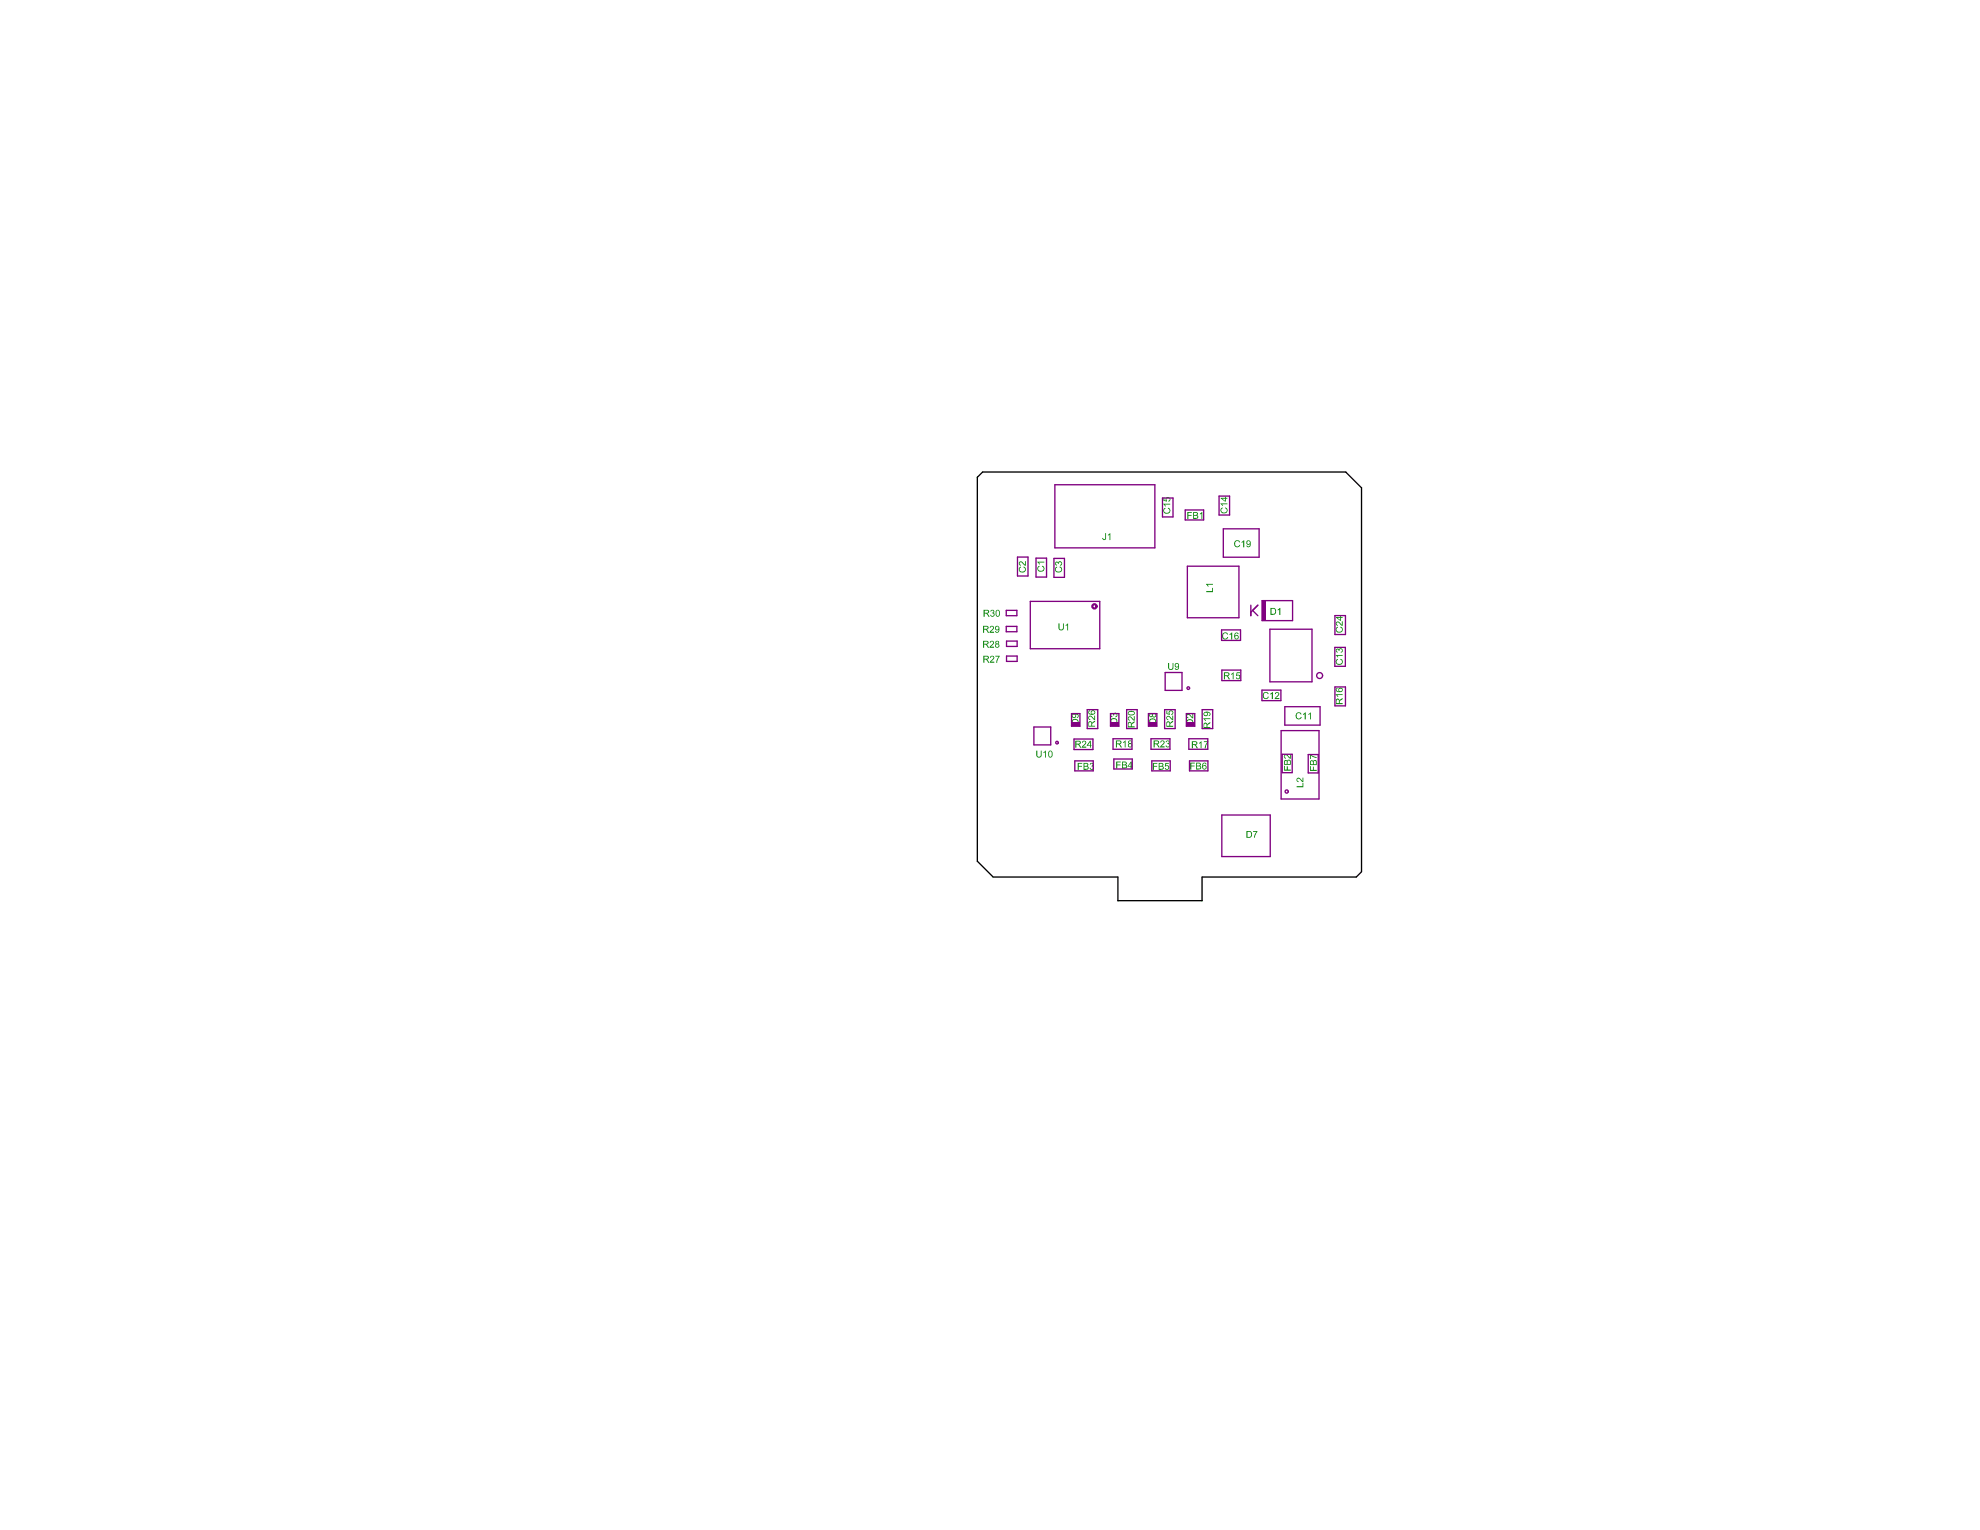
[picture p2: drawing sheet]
<svg xmlns="http://www.w3.org/2000/svg" width="279mm" height="216mm" viewBox="0 0 279 216" stroke-linecap="round" stroke-linejoin="round" font-family="sans-serif">
<path d="M137.9 67.3l.8-.7h51.2l2.2 2.2v54.2l-.7 .8h-21.8v3.3h-11.9v-3.3h-17.6l-2.2-2.3z" fill="none" stroke="#000" stroke-width=".19"/>
<g fill="#008000">
<path d="M188.5 98h1v.1h-.8l.2 .2h-.2z"/>
<path d="M188.5 88.6l.3-.2v.2a.34 .34 0 0 0-.1 .5 .34 .34 0 0 0 .6-.1 .29 .29 0 0 0-.2-.5l.1-.1a.45 .45 0 0 1 .2 .6 .45 .45 0 0 1-.6 .3 .44 .44 0 0 1-.3-.7z"/>
<path d="M188.5 87.8l.4-.1 .4 .5v-.5h.2v.6l-.3-.1a.34 .34 0 0 0-.6-.3v.2l.2 .1-.1 .1a.37 .37 0 0 1-.2-.5z"/>
<path d="M169.8 101.4h1v.1h-.8l.2 .2h-.1z"/>
<path d="M167.4 100.9l.4-.1 .5 .4v-.5h.1v.7l-.3-.2a.34 .34 0 0 0-.6-.2v.2h.2l-.1 .2a.37 .37 0 0 1-.2-.5z"/>
<path d="M156.7 100.8l.2-.2 .2 .2a.3 .3 0 0 1 .5 0 .3 .3 0 0 1-.2 .4v-.1a.19 .19 0 0 0 .2-.2 .19 .19 0 0 0-.3-.2 .19 .19 0 0 0-.1 .3l-.1-.1a.15 .15 0 0 0-.1-.1 .15 .15 0 0 0-.2 .1 .15 .15 0 0 0 .2 .2l-.1 .1a.3 .3 0 0 1-.2-.4z"/>
<path d="M188.6 93.1l.1-.1 .1 .1a.34 .34 0 0 0-.1 .5 .34 .34 0 0 0 .5 0 .28 .28 0 0 0 .2-.3 .28 .28 0 0 0-.3-.2l.1-.1a.47 .47 0 0 1 .2 .6 .47 .47 0 0 1-.6 .2 .47 .47 0 0 1-.3-.5z"/>
<path d="M188.5 92.4h1v.1h-.8l.2 .3h-.2z"/>
<path d="M188.5 91.6a.23 .23 0 0 1 .2-.1 .23 .23 0 0 1 .2 .2 .3 .3 0 0 1 .6 0 .3 .3 0 0 1-.3 .4v-.1a.18 .18 0 0 0 .2-.2 .18 .18 0 0 0-.3-.2 .18 .18 0 0 0-.1 .3h-.1a.16 .16 0 0 0-.1-.2 .16 .16 0 0 0-.2 .1 .16 .16 0 0 0 .2 .2l-.1 .1a.3 .3 0 0 1-.2-.5z"/>
<path d="M184.9 108.1h.1v.5h.3v-.4h.1v.4h.4v.2h-.9z"/>
<path d="M184.9 106.5l.5 .3h.4v.1l-.5-.1-.3-.2v.5h-.1z"/>
<path d="M181.2 108.1h.1v.5h.3v-.5h.1v.5h.4v.2h-.9z"/>
<path d="M181.2 106.5a.61 .61 0 0 1 .8 .4v-.4h.1v.6l-.3-.2a.32 .32 0 0 0-.2-.3 .32 .32 0 0 0-.3 .1l.2 .4a.31 .31 0 0 1-.3-.2 .31 .31 0 0 1 0-.4z"/>
<path d="M172.3 71.7l.2-.1v.1a.35 .35 0 0 0 0 .6 .35 .35 0 0 0 .5-.1 .28 .28 0 0 0 .1-.3 .28 .28 0 0 0-.2-.2v-.1h.1a.47 .47 0 0 1 .1 .8 .47 .47 0 0 1-.8-.1 .46 .46 0 0 1 0-.6z"/>
<path d="M172.2 71h1v.2h-.8l.2 .2h-.1z"/>
<path d="M170.2 83.4h.9v-.4h.1v.6h-1z"/>
<path d="M170.2 82.4h1v.1h-.8l.2 .2-.2 .1z"/>
<path d="M164.2 71.8l.2-.2v.2a.34 .34 0 0 0 0 .5 .34 .34 0 0 0 .5 0 .29 .29 0 0 0-.1-.5v-.2a.45 .45 0 0 1 .3 .6 .45 .45 0 0 1-.6 .3 .44 .44 0 0 1-.3-.7z"/>
<path d="M164.1 71.1h1v.1h-.7l.1 .2-.1 .1z"/>
<path d="M164.2 70.2h.1v.4h.3a.32 .32 0 0 1 .1-.4 .32 .32 0 0 1 .4 .2 .32 .32 0 0 1-.2 .4v-.1a.21 .21 0 0 0 .1-.3 .21 .21 0 0 0-.3-.1 .21 .21 0 0 0-.1 .3l.1 .2-.5-.1z"/>
<path d="M148.9 80.1l.3-.2v.2a.34 .34 0 0 0-.1 .5 .34 .34 0 0 0 .6-.1 .29 .29 0 0 0-.2-.4v-.2a.45 .45 0 0 1 .3 .6 .45 .45 0 0 1-.6 .3 .44 .44 0 0 1-.3-.7z"/>
<path d="M148.9 79.4l.2-.2 .2 .2a.3 .3 0 0 1 .5 0 .3 .3 0 0 1-.2 .4v-.1a.19 .19 0 0 0 .2-.2 .19 .19 0 0 0-.3-.2 .19 .19 0 0 0-.1 .3h-.1a.15 .15 0 0 0-.1-.2 .15 .15 0 0 0-.2 .1 .15 .15 0 0 0 .2 .2l-.1 .1a.3 .3 0 0 1-.2-.4z"/>
<path d="M183 100.6l.5-.1 .2 .2-.2 .1a.32 .32 0 0 0-.4-.1 .32 .32 0 0 0-.1 .4 .29 .29 0 0 0 .2 .3 .29 .29 0 0 0 .3-.2h.2a.44 .44 0 0 1-.7 .3 .44 .44 0 0 1-.1-.7z"/>
<path d="M183.9 100.8l.4-.3v1h-.2v-.7l-.1 .1z"/>
<path d="M184.6 100.8l.4-.3v1h-.1v-.7l-.2 .1z"/>
<path d="M174.3 76.4l.1-.2h.4l.2 .2-.1 .2a.32 .32 0 0 0-.5-.2 .32 .32 0 0 0-.1 .5 .29 .29 0 0 0 .3 .2 .29 .29 0 0 0 .3-.2h.1a.46 .46 0 0 1-.7 .2 .46 .46 0 0 1 0-.7z"/>
<path d="M175.2 76.5l.4-.3v1h-.2v-.7l-.1 .1z"/>
<path d="M146.2 105.9h.2v.6a.25 .25 0 0 0 .2 .3 .25 .25 0 0 0 .3-.3v-.6h.1v.6a.38 .38 0 0 1-.4 .4 .38 .38 0 0 1-.4-.4z"/>
<path d="M147.2 106.1l.4-.2v1h-.1v-.8l-.2 .2z"/>
<path d="M149.4 88h.1v.5a.25 .25 0 0 0 .3 .3 .25 .25 0 0 0 .2-.3v-.5h.1v.5a.38 .38 0 0 1-.4 .5 .38 .38 0 0 1-.3-.5z"/>
<path d="M150.4 88.2l.3-.2v1h-.1v-.8l-.1 .1z"/>
<path d="M139.7 90.5a.31 .31 0 0 1 .5 .1 .31 .31 0 0 1-.2 .4l-.2 .3h.5v.1h-.7l.3-.3a.32 .32 0 0 0 .2-.3 .32 .32 0 0 0-.1-.3l-.2 .1v.1h-.1z"/>
<path d="M139.7 88.4a.31 .31 0 0 1 .5 .1 .31 .31 0 0 1-.2 .4l-.2 .2h.5v.2h-.7l.3-.3a.32 .32 0 0 0 .2-.3 .32 .32 0 0 0-.1-.3l-.2 .1v.1h-.1z"/>
<path d="M183 110.9h.8v-.4h.1v.6h-.9z"/>
<path d="M183 109.8h.1a.57 .57 0 0 1 .6 .4h.1v-.5h.1v.7l-.2-.1-.2-.2a.22 .22 0 0 0-.3-.2 .22 .22 0 0 0-.1 .3h.1v.2a.4 .4 0 0 1-.2-.6z"/>
<path d="M173.7 95.1l.4-.2v1h-.1v-.8l-.2 .1z"/>
<path d="M174.5 94.9h.5v.1h-.4v.3a.31 .31 0 0 1 .4 0 .31 .31 0 0 1-.1 .4 .29 .29 0 0 1-.3 .2 .29 .29 0 0 1-.2-.3h.1a.2 .2 0 0 0 .3 .1 .2 .2 0 0 0 0-.4 .2 .2 0 0 0-.3 .1h-.1z"/>
<path d="M172.6 89.4l.1-.1h.4l.2 .1-.1 .2a.32 .32 0 0 0-.5-.2 .32 .32 0 0 0-.1 .5 .29 .29 0 0 0 .3 .2 .29 .29 0 0 0 .3-.2h.1a.46 .46 0 0 1-.7 .2 .46 .46 0 0 1 0-.7z"/>
<path d="M173.5 89.5l.4-.2v.9h-.2v-.7l-.1 .1z"/>
<path d="M162.7 107.7h.6v.1h-.5v.3h.5v.1h-.5v.4h-.1z"/>
<path d="M164.4 107.7h.5v.1h-.3l-.1 .2a.33 .33 0 0 1 .5 .2 .33 .33 0 0 1-.3 .5 .33 .33 0 0 1-.4-.3h.2a.2 .2 0 0 0 .3 0 .2 .2 0 0 0 0-.3 .2 .2 0 0 0-.3 .1l-.1-.1z"/>
<path d="M163.8 104.6a.33 .33 0 0 1 .5 0 .33 .33 0 0 1-.2 .5l-.2 .2h.4v.2h-.6l.2-.4a.32 .32 0 0 0 .3-.2 .32 .32 0 0 0-.1-.3l-.3 .1v.1h-.1z"/>
<path d="M164.6 104.6a.27 .27 0 0 1 .4-.1 .27 .27 0 0 1-.1 .4 .3 .3 0 0 1 0 .6 .3 .3 0 0 1-.4-.3h.1a.19 .19 0 0 0 .2 .1 .19 .19 0 0 0 .2-.2 .19 .19 0 0 0-.3-.1v-.1a.17 .17 0 0 0 .2-.1 .17 .17 0 0 0-.1-.2 .17 .17 0 0 0-.2 .2l-.1-.1z"/>
<path d="M159.2 101.2a.59 .59 0 0 1 .8 .3v-.4h.1v.6l-.3-.2a.34 .34 0 0 0-.6-.2v.2l.2 .1v.1a.35 .35 0 0 1-.2-.5z"/>
<path d="M164.6 101.1h.1a.59 .59 0 0 1 .7 .4v-.5h.1v.6l-.3-.1a.34 .34 0 0 0-.5-.3v.2l.2 .1-.1 .1a.35 .35 0 0 1-.2-.5z"/>
<path d="M164.6 100.3h.1v.4h.3a.32 .32 0 0 1 .1-.4 .32 .32 0 0 1 .5 .2 .32 .32 0 0 1-.3 .4v-.1a.21 .21 0 0 0 .1-.3 .21 .21 0 0 0-.3-.1 .21 .21 0 0 0 0 .3v.2l-.5-.1z"/>
<path d="M153.6 101.1a.55 .55 0 0 1 .8 .3v-.4h.1v.6l-.4-.2a.27 .27 0 0 0-.2-.3 .27 .27 0 0 0-.2 .1l.1 .4a.31 .31 0 0 1-.2-.5z"/>
<path d="M139.7 92.7a.33 .33 0 0 1 .6 0 .33 .33 0 0 1-.3 .5l-.1 .2h.4v.1h-.6l.2-.3a.32 .32 0 0 0 .2-.3 .32 .32 0 0 0-.1-.3l-.2 .1v.1h-.1z"/>
<path d="M140.5 92.5h.6l-.3 .6-.1 .4h-.1v-.3l.3-.5h-.4z"/>
<path d="M139.8 86.2a.27 .27 0 0 1 .4-.1 .27 .27 0 0 1 0 .4 .3 .3 0 0 1 0 .5 .3 .3 0 0 1-.5-.2l.2-.1a.19 .19 0 0 0 .2 .2 .19 .19 0 0 0 .1-.2 .19 .19 0 0 0-.2-.2 .17 .17 0 0 0 .2-.1 .17 .17 0 0 0-.1-.2 .17 .17 0 0 0-.2 0v.1h-.2z"/>
<path d="M146.5 80l.2-.2v.2a.34 .34 0 0 0-.1 .5 .34 .34 0 0 0 .6-.1 .29 .29 0 0 0-.2-.5l.1-.1a.45 .45 0 0 1 .2 .6 .45 .45 0 0 1-.6 .3 .45 .45 0 0 1-.2-.7z"/>
<path d="M146.4 79.3h1v.1h-.8l.2 .2h-.2z"/>
<path d="M143.9 80.1l.1-.2 .1 .2h-.1a.35 .35 0 0 0 .2 .6 .35 .35 0 0 0 .4-.5l-.2-.1 .1-.2 .1 .1a.46 .46 0 0 1 0 .6 .46 .46 0 0 1-.6 .1 .46 .46 0 0 1-.1-.6z"/>
<path d="M143.9 79.3a.69 .69 0 0 1 .7 .4v-.5h.2v.6h-.2l-.3-.2a.23 .23 0 0 0-.2-.3 .23 .23 0 0 0-.2 .3l.2 .1-.1 .1a.36 .36 0 0 1-.1-.5z"/>
<path d="M176.8 117.3h.6l-.3 .6v.3h-.2l.1-.2 .3-.6h-.5z"/>
<path d="M178.3 97.8l.1-.1h.4l.2 .2-.1 .1a.32 .32 0 0 0-.5-.2 .32 .32 0 0 0-.1 .5 .29 .29 0 0 0 .3 .2 .29 .29 0 0 0 .3-.2h.1a.46 .46 0 0 1-.7 .2 .46 .46 0 0 1 0-.7z"/>
<path d="M179.2 97.9l.4-.2v.9h-.1v-.7l-.2 .1z"/>
<path d="M179.9 97.8a.33 .33 0 0 1 .6 0 .33 .33 0 0 1-.2 .5l-.3 .2h.5v.1h-.6l.1-.3a.45 .45 0 0 0 .3-.5h-.2l-.1 .2z"/>
<path d="M164.8 93.6h.2v.5a.25 .25 0 0 0 .2 .3 .25 .25 0 0 0 .3-.3v-.5h.1v.5a.38 .38 0 0 1-.4 .4 .38 .38 0 0 1-.4-.4z"/>
<path d="M156 75.2h.1v.7a.27 .27 0 0 1-.3 .3 .27 .27 0 0 1-.3-.3h.2a.15 .15 0 0 0 .1 .2 .15 .15 0 0 0 .2-.2z"/>
<path d="M156.3 75.5l.4-.3v1h-.1v-.7l-.2 .1z"/>
<path d="M167.5 72.3h.7v.1h-.5v.3h.4v.1h-.4v.4h-.2z"/>
<path d="M169.3 72.5l.4-.2v.9h-.2v-.7l-.1 .1z"/>
<path d="M168 107.6h.6v.1h-.5v.3h.5v.1h-.5v.5h-.1z"/>
<path d="M157.5 107.5h.6v.1h-.4v.3h.4v.1h-.4v.4h-.2z"/>
<path d="M152.1 107.7h.6v.1h-.5v.3h.5v.1h-.5v.4h-.1z"/>
<path d="M153.8 107.7a.27 .27 0 0 1 .4 0 .27 .27 0 0 1 0 .4 .3 .3 0 0 1 0 .5 .3 .3 0 0 1-.4-.2l.1-.1a.19 .19 0 0 0 .2 .2 .19 .19 0 0 0 .2-.2 .19 .19 0 0 0-.3-.2 .16 .16 0 0 0 .2-.1 .16 .16 0 0 0-.1-.2 .16 .16 0 0 0-.2 .1h-.1z"/>
<path d="M169.2 104.8l.3-.2v1h-.1v-.8l-.1 .1z"/>
<path d="M169.9 104.6h.6l-.3 .5-.1 .5h-.1v-.3l.3-.6h-.4z"/>
<path d="M158.5 104.7l.3-.2v1h-.1v-.8l-.1 .1z"/>
<path d="M152.8 104.6a.31 .31 0 0 1 .4 .1 .31 .31 0 0 1-.1 .4l-.3 .3h.5v.1h-.7l.3-.3a.32 .32 0 0 0 .2-.3 .32 .32 0 0 0-.1-.3l-.2 .1v.1h-.1z"/>
<path d="M180.3 86l.4-.2v1h-.2v-.8l-.1 .1z"/>
<path d="M188.5 98.7a.29 .29 0 0 1 .3-.1 .29 .29 0 0 1 .2 .2l.5-.3v.1l-.5 .3v.3h.5v.2h-1zM188.6 98.8v.4h.3v-.4z"/>
<path d="M188.6 97.1h.1v.1a.22 .22 0 0 0 0 .3 .22 .22 0 0 0 .3 .1 .31 .31 0 0 1 0-.5 .31 .31 0 0 1 .5 .1 .31 .31 0 0 1-.2 .4l-.4 .1a.34 .34 0 0 1-.3-.2 .34 .34 0 0 1 0-.4zM189 97.3a.21 .21 0 0 0 .4 0 .21 .21 0 0 0-.4 0z"/>
<path d="M188.5 87.1h.6v-.2h.1v.2h.3v.1h-.3v.4h-.1zM188.7 87.2l.4 .3v-.3z"/>
<path d="M169.8 102.1a.29 .29 0 0 1 .3-.1 .29 .29 0 0 1 .3 .2l.4-.3v.1l-.4 .3v.3h.4v.2h-1zM170 102.2l-.1 .4h.4l-.1-.4z"/>
<path d="M169.8 100.6l.4-.2 .2 .1a.31 .31 0 0 1 .4 .2 .31 .31 0 0 1-.2 .4v-.2a.22 .22 0 0 0 .1-.3 .22 .22 0 0 0-.4 0 .3 .3 0 0 1-.1 .5 .32 .32 0 0 1-.4-.5zM169.9 100.8a.2 .2 0 0 0 .4 0 .2 .2 0 0 0-.4 0z"/>
<path d="M167.5 101.7l.2-.2h.3a.39 .39 0 0 1 .4 .4v.4h-1zM167.5 101.8v.4h.8v-.2a.38 .38 0 0 0-.3-.4 .38 .38 0 0 0-.5 .2z"/>
<path d="M156.8 101.5l.1-.1h.4a.39 .39 0 0 1 .4 .4v.4h-1zM156.8 101.6v.4h.7v-.2a.38 .38 0 0 0-.2-.4 .38 .38 0 0 0-.5 .2z"/>
<path d="M151.3 101.6l.2-.1h.3a.39 .39 0 0 1 .4 .4v.4h-1zM151.4 101.7v.4h.7v-.2a.37 .37 0 0 0-.3-.3 .37 .37 0 0 0-.4 .1z"/>
<path d="M151.3 100.8l.2-.1h.4a.3 .3 0 0 1 .3 .3 .3 .3 0 0 1-.2 .3v-.1a.18 .18 0 0 0 .1-.3 .18 .18 0 0 0-.3-.1h-.1a.31 .31 0 0 1 .1 .4 .31 .31 0 0 1-.5 .1 .31 .31 0 0 1 0-.5zM151.3 101a.25 .25 0 0 0 .5 0 .25 .25 0 0 0-.5 0z"/>
<path d="M184.9 107.3h.3l.1 .1a.28 .28 0 0 1 .3-.2 .28 .28 0 0 1 .2 .4v.4h-.9zM185 107.5v.3h.3v-.2a.18 .18 0 0 0-.1-.2 .18 .18 0 0 0-.2 .1zM185.4 107.4v.4h.3v-.2a.17 .17 0 0 0-.1-.2 .17 .17 0 0 0-.2 0z"/>
<path d="M181.2 107.4a.28 .28 0 0 1 .5 0 .26 .26 0 0 1 .3-.2 .26 .26 0 0 1 .1 .3v.4h-.9zM181.3 107.4v.4h.3v-.4h-.1zM181.7 107.4v.4h.3v-.4z"/>
<path d="M172.3 70.3h.6v-.2h.1v.2h.2v.1h-.2v.4h-.1zM172.4 70.4l.5 .3v-.3z"/>
<path d="M175.9 76.4a.38 .38 0 0 1 .5 0 .38 .38 0 0 1 .1 .5 .31 .31 0 0 1-.3 .3 .31 .31 0 0 1-.3-.2h.1a.22 .22 0 0 0 .3 .1 .22 .22 0 0 0 .1-.4 .3 .3 0 0 1-.5 .1 .3 .3 0 0 1 0-.4zM176 76.6a.21 .21 0 0 0 .4 0 .21 .21 0 0 0-.4 0z"/>
<path d="M148 106a.44 .44 0 0 1 .5 .1 .44 .44 0 0 1 0 .5 .34 .34 0 0 1-.4 .2 .34 .34 0 0 1-.2-.5zM148.1 106.1l-.1 .2a.29 .29 0 0 0 0 .3 .29 .29 0 0 0 .4 .1v-.4a.22 .22 0 0 0 0-.2 .22 .22 0 0 0-.3 0z"/>
<path d="M138.7 90.4h.4a.27 .27 0 0 1 .4 .2 .27 .27 0 0 1-.3 .4l.4 .4h-.2l-.3-.4h-.2v.4h-.2zM138.9 90.5v.3h.2a.16 .16 0 0 0 .3-.1 .16 .16 0 0 0-.2-.2z"/>
<path d="M140.5 90.5a.26 .26 0 0 1 .4 0 .26 .26 0 0 1 0 .4 .3 .3 0 0 1 0 .4 .3 .3 0 0 1-.5 0 .3 .3 0 0 1 .2-.5h-.1zM140.6 90.7a.15 .15 0 0 0 .3 0 .15 .15 0 0 0-.3 0zM140.5 91.1a.2 .2 0 0 0 .4 0 .2 .2 0 0 0-.4 0z"/>
<path d="M138.7 88.3h.4a.27 .27 0 0 1 .4 .2 .27 .27 0 0 1-.3 .3l.4 .5h-.2l-.3-.5h-.2v.5h-.2zM138.9 88.4v.3h.2a.16 .16 0 0 0 .3-.1 .16 .16 0 0 0-.2-.2z"/>
<path d="M140.4 88.5a.37 .37 0 0 1 .5-.1 .37 .37 0 0 1 .1 .5 .32 .32 0 0 1-.2 .4 .32 .32 0 0 1-.4-.2l.1-.1a.22 .22 0 0 0 .3 .1 .22 .22 0 0 0 .1-.3 .3 .3 0 0 1-.4 .1 .3 .3 0 0 1-.1-.4zM140.5 88.6a.21 .21 0 0 0 .4 0 .21 .21 0 0 0-.4 0z"/>
<path d="M172.7 94.9h.4a.27 .27 0 0 1 .4 .2 .27 .27 0 0 1-.3 .3l.4 .5h-.2l-.3-.5h-.2v.5h-.2zM172.9 95v.3h.2a.16 .16 0 0 0 .3-.1 .16 .16 0 0 0-.2-.2z"/>
<path d="M174.2 89.4a.31 .31 0 0 1 .3-.1 .31 .31 0 0 1 .3 .2h-.1a.2 .2 0 0 0-.3-.1 .2 .2 0 0 0-.1 .2v.1a.31 .31 0 0 1 .5 .1 .31 .31 0 0 1-.3 .5 .31 .31 0 0 1-.3-.4zM174.3 89.9a.21 .21 0 0 0 .4 0 .21 .21 0 0 0-.4 0z"/>
<path d="M163.5 107.7h.3a.25 .25 0 0 1 .3 .1 .25 .25 0 0 1-.1 .3 .28 .28 0 0 1 .2 .4 .28 .28 0 0 1-.4 .1h-.3zM163.6 107.8v.3h.2a.16 .16 0 0 0 .2-.2 .16 .16 0 0 0-.2-.1zM163.6 108.2v.3h.2a.18 .18 0 0 0 .3-.2 .18 .18 0 0 0-.3-.1z"/>
<path d="M162.8 104.5h.4a.27 .27 0 0 1 .4 .2 .27 .27 0 0 1-.3 .3l.4 .5h-.2l-.4-.5h-.2v.5h-.1zM162.9 104.6v.3h.3a.16 .16 0 0 0 .2-.1 .16 .16 0 0 0-.2-.2z"/>
<path d="M162.2 101.5l.2-.1h.4a.39 .39 0 0 1 .3 .4v.4h-.9zM162.3 101.6v.4h.7v-.1a.37 .37 0 0 0-.2-.4 .37 .37 0 0 0-.5 .1z"/>
<path d="M162.2 100.7l.3-.1 .1 .2a.3 .3 0 0 1 .5-.1 .3 .3 0 0 1 0 .5 .3 .3 0 0 1-.5-.1 .26 .26 0 0 1-.4 0 .26 .26 0 0 1 0-.4zM162.3 100.9a.16 .16 0 0 0 .3 0 .16 .16 0 0 0-.3 0zM162.7 100.9a.2 .2 0 0 0 .3 0 .2 .2 0 0 0-.3 0z"/>
<path d="M159.2 102a.29 .29 0 0 1 .3-.1 .29 .29 0 0 1 .2 .2l.4-.3v.1l-.4 .3v.3h.4v.1h-.9zM159.3 102l-.1 .5h.4l-.1-.5z"/>
<path d="M159.2 100.5l.2-.2h.3a.32 .32 0 0 1 .4 .4 .32 .32 0 0 1-.4 .2h-.1a.34 .34 0 0 1-.3 0 .34 .34 0 0 1-.1-.4zM159.2 100.6a.46 .46 0 0 0 .8 .2 .36 .36 0 0 0-.2-.4 .36 .36 0 0 0-.4 .1z"/>
<path d="M164.6 101.9a.28 .28 0 0 1 .3-.1 .28 .28 0 0 1 .2 .2l.4-.3v.2l-.4 .3v.2h.4v.2h-.9zM164.8 101.9l-.1 .5h.3v-.4z"/>
<path d="M153.6 101.9l.1-.1a.3 .3 0 0 1 .4 .2l.1-.1 .3-.2v.2l-.4 .3v.2h.4v.1h-.9zM153.7 101.9v.5h.3v-.5z"/>
<path d="M153.6 100.3l.2-.1v.1a.23 .23 0 0 0-.1 .3 .23 .23 0 0 0 .3 .2v-.1a.31 .31 0 0 1 .1-.5 .31 .31 0 0 1 .4 .3 .31 .31 0 0 1-.3 .3l-.2 .1a.37 .37 0 0 1-.4-.2 .37 .37 0 0 1 0-.4zM154 100.5a.21 .21 0 0 0 .4 0 .21 .21 0 0 0-.4 0z"/>
<path d="M138.8 92.5h.4a.27 .27 0 0 1 .3 .3 .27 .27 0 0 1-.3 .3l.4 .4h-.2l-.3-.4h-.2v.4h-.1zM138.9 92.7v.3h.3a.16 .16 0 0 0 .2-.2 .16 .16 0 0 0-.2-.1z"/>
<path d="M138.8 86.1h.4a.27 .27 0 0 1 .4 .2 .27 .27 0 0 1-.3 .3l.4 .4h-.2l-.4-.4h-.2v.4h-.1zM138.9 86.2v.3h.3a.16 .16 0 0 0 .2-.2 .16 .16 0 0 0-.2-.1z"/>
<path d="M140.6 86.1a.44 .44 0 0 1 .5 .1 .44 .44 0 0 1 0 .5 .34 .34 0 0 1-.5 .3 .34 .34 0 0 1-.1-.5zM140.6 86.2v.2a.29 .29 0 0 0 0 .4 .29 .29 0 0 0 .3 0l.1-.3a.22 .22 0 0 0-.1-.3 .22 .22 0 0 0-.3 0z"/>
<path d="M175.9 117.3h.3a.47 .47 0 0 1 .5 .4 .47 .47 0 0 1-.5 .5h-.3zM176 117.4v.7h.2a.36 .36 0 0 0 .4-.4 .36 .36 0 0 0-.4-.3z"/>
<path d="M165.8 93.7a.36 .36 0 0 1 .5 0 .36 .36 0 0 1 .1 .5 .31 .31 0 0 1-.3 .3 .31 .31 0 0 1-.3-.2h.1a.22 .22 0 0 0 .3 .1 .22 .22 0 0 0 .1-.4 .3 .3 0 0 1-.5 .1 .3 .3 0 0 1 0-.4zM165.8 93.9a.25 .25 0 0 0 .5 0 .25 .25 0 0 0-.5 0z"/>
<path d="M168.4 72.3h.3a.25 .25 0 0 1 .3 .1 .25 .25 0 0 1-.1 .3 .28 .28 0 0 1 .2 .4 .28 .28 0 0 1-.4 .1h-.3zM168.5 72.4v.3h.2a.16 .16 0 0 0 .2-.2 .16 .16 0 0 0-.2-.1zM168.5 72.8v.3h.2a.18 .18 0 0 0 .3-.2 .18 .18 0 0 0-.3-.1z"/>
<path d="M168.8 107.6h.3a.25 .25 0 0 1 .3 .2 .25 .25 0 0 1-.1 .3 .28 .28 0 0 1 .2 .3 .28 .28 0 0 1-.4 .2h-.3zM168.9 107.7v.3h.2a.16 .16 0 0 0 .2-.1 .16 .16 0 0 0-.2-.2zM168.9 108.1v.3h.2a.18 .18 0 0 0 .3-.1 .18 .18 0 0 0-.3-.2z"/>
<path d="M169.7 107.7a.31 .31 0 0 1 .6 .1h-.2a.2 .2 0 0 0-.2-.1 .2 .2 0 0 0-.1 .3l-.1 .1a.31 .31 0 0 1 .5 0 .31 .31 0 0 1-.2 .5 .31 .31 0 0 1-.3-.3zM169.8 108.3a.21 .21 0 0 0 .4 0 .21 .21 0 0 0-.4 0z"/>
<path d="M158.3 107.5h.4a.25 .25 0 0 1 .3 .1 .25 .25 0 0 1-.1 .3 .28 .28 0 0 1 .1 .4 .28 .28 0 0 1-.3 .1h-.4zM158.5 107.6v.3h.2a.16 .16 0 0 0 .2-.2 .16 .16 0 0 0-.3-.1zM158.5 108v.3h.2a.18 .18 0 0 0 .2-.2 .18 .18 0 0 0-.2-.1z"/>
<path d="M159.6 107.5h.1v.6h.1l-.1 .1v.2h-.2v-.2h-.4zM159.5 107.7l-.3 .4h.3z"/>
<path d="M152.9 107.7h.3a.25 .25 0 0 1 .3 .1 .25 .25 0 0 1-.1 .3 .28 .28 0 0 1 .2 .4 .28 .28 0 0 1-.4 .1h-.3zM153 107.8v.3h.2a.16 .16 0 0 0 .2-.2 .16 .16 0 0 0-.2-.1zM153 108.2v.3h.2a.18 .18 0 0 0 .3-.2 .18 .18 0 0 0-.3-.1z"/>
<path d="M168.2 104.6h.4a.27 .27 0 0 1 .3 .2 .27 .27 0 0 1-.2 .3l.4 .5h-.2l-.4-.5h-.2v.5h-.1zM168.3 104.7v.3h.3a.16 .16 0 0 0 .2-.1 .16 .16 0 0 0-.2-.2z"/>
<path d="M157.5 104.5h.4a.27 .27 0 0 1 .3 .2 .27 .27 0 0 1-.2 .3l.3 .5h-.2l-.3-.5h-.2v.5h-.1zM157.6 104.6v.3h.3a.16 .16 0 0 0 .2-.1 .16 .16 0 0 0-.2-.2z"/>
<path d="M159.2 104.6a.26 .26 0 0 1 .5-.1 .26 .26 0 0 1-.1 .4 .3 .3 0 0 1 0 .5 .3 .3 0 0 1-.4-.1 .3 .3 0 0 1 .1-.4h-.1zM159.3 104.7a.15 .15 0 0 0 .3 0 .15 .15 0 0 0-.3 0zM159.3 105.2a.2 .2 0 0 0 .4 0 .2 .2 0 0 0-.4 0z"/>
<path d="M151.7 104.5h.5a.27 .27 0 0 1 .3 .2 .27 .27 0 0 1-.3 .4l.4 .4h-.2l-.3-.4h-.2v.4h-.2zM151.9 104.6v.3h.3a.16 .16 0 0 0 .2-.1 .16 .16 0 0 0-.2-.2z"/>
<path d="M153.8 104.5h.1v.7h.1h-.1v.3h-.1v-.3h-.4zM153.8 104.7l-.3 .5h.3z"/>
<path d="M179.3 85.8h.4a.5 .5 0 0 1 .4 .5 .5 .5 0 0 1-.5 .5h-.3zM179.4 85.9v.7h.3a.36 .36 0 0 0 .3-.4 .36 .36 0 0 0-.4-.3z"/>
</g>
<g fill="none" stroke="#800080" stroke-width=".19">
<path d="M143.6 78.6h1.5v2.7h-1.5zM146.2 78.8h1.5v2.6h-1.5zM148.7 78.8h1.5v2.7h-1.5zM148.9 68.4h14.1v8.9h-14.1zM164 70.3h1.5v2.6h-1.5zM167.2 72h2.6v1.4h-2.6zM167.5 79.9h7.3v7.3h-7.3zM172 70h1.5v2.7h-1.5zM172.6 74.6h5.1v4h-5.1zM142 88.4h1.5v.7h-1.5zM142 92.6h1.5v.7h-1.5zM142 90.5h1.5v.7h-1.5z"/>
<path d="M143.5 86.1v.8h-1.5v-.8h1.5M145.4 84.9h9.8v6.6h-9.8zM164.4 94.9h2.4v2.5h-2.4zM172.4 88.9h2.7v1.5h-2.7zM172.4 94.6h2.7v1.4h-2.7zM178.1 97.4h2.6v1.5h-2.6zM178.1 84.8h4.3v2.8h-4.3zM179.2 88.8h5.9v7.4h-5.9zM181.3 99.7h5v2.6h-5zM188.4 91.4h1.4v2.6h-1.4zM188.4 86.9h1.5v2.6h-1.5zM188.4 96.9h1.5v2.7h-1.5z"/>
<path d="M145.9 102.6h2.4v2.5h-2.4zM151.2 100.7h1.2v1.8h-1.2zM151.6 104.3h2.6v1.5h-2.6zM151.7 107.4h2.6v1.4h-2.6zM153.4 100.1h1.5v2.7h-1.5zM156.7 100.7h1.2v1.8h-1.2zM157.1 104.2h2.6v1.5h-2.6zM157.2 107.1h2.6v1.4h-2.6zM159 100.1h1.5v2.7h-1.5zM162.1 100.7h1.1v1.8h-1.1zM162.4 104.2h2.7v1.5h-2.7zM162.5 107.4h2.6v1.4h-2.6z"/>
<path d="M164.3 100.1h1.5v2.7h-1.5zM167.4 100.7h1.2v1.8h-1.2zM167.8 104.2h2.6v1.5h-2.6zM167.9 107.4h2.6v1.4h-2.6zM169.6 100.1h1.5v2.7h-1.5zM172.4 115h6.8v5.9h-6.8zM180.8 103.1h5.3v9.6h-5.3zM180.9 106.4h1.4v2.6h-1.4zM184.6 106.5h1.4v2.6h-1.4z"/>
</g>
<g fill="#800080">
<path d="M178.1 84.8h.5v2.8h-.5z" fill-rule="evenodd"/>
<path d="M167.4 102h1.2v.5h-1.2z" fill-rule="evenodd"/>
<path d="M156.7 102h1.2v.5h-1.2z" fill-rule="evenodd"/>
<path d="M151.2 102h1.2v.5h-1.2z" fill-rule="evenodd"/>
<path d="M162.1 102h1.2v.5h-1.2z" fill-rule="evenodd"/>
</g>
<g fill="none" stroke="#800080" stroke-width=".19">
<path d="M176.5 85.4v1.5M176.8 86.1l.7 .8M177.5 85.4l-1 1"/>
<circle cx="167.7" cy="97.1" r=".19"/>
<circle cx="186.2" cy="95.3" r=".42"/>
<circle cx="149.2" cy="104.8" r=".19"/>
<circle cx="181.6" cy="111.7" r=".23"/>
</g>
<circle cx="154.4" cy="85.6" r=".3" fill="none" stroke="#800080" stroke-width=".3"/>
</svg>
